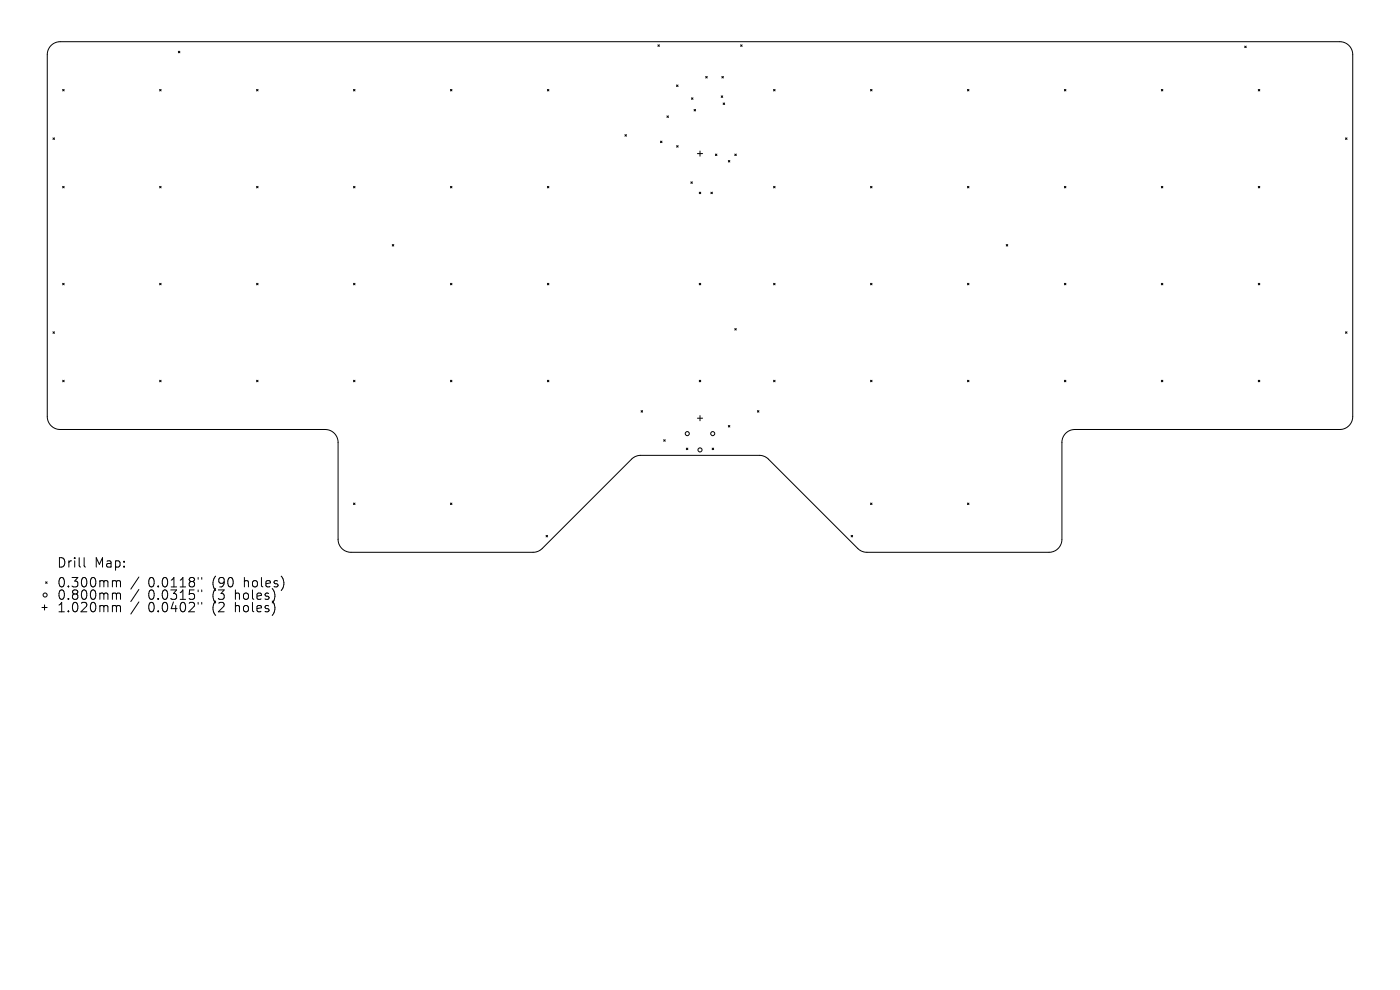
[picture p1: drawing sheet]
<svg xmlns="http://www.w3.org/2000/svg" width="297mm" height="210mm" viewBox="0 0 297 210" stroke-linecap="round" stroke-linejoin="round" font-family="sans-serif">
<defs><g id="words">
<g font-size="2.8">
<text x="12" y="120.7">Drill</text>
<text x="12" y="124.9">0.300mm</text>
<text x="20" y="120.7">Map:</text>
<text x="31.4" y="124.9">0.0118&quot;</text>
<text x="45.2" y="124.9">(90</text>
<text x="52" y="124.9">holes)</text>
<text x="12" y="127.5">0.800mm</text>
<text x="12" y="130.2">1.020mm</text>
<text x="31.4" y="127.5">0.0315&quot;</text>
<text x="31.4" y="130.2">0.0402&quot;</text>
<text x="45.2" y="127.5">(3</text>
<text x="45.2" y="130.2">(2</text>
<text x="50.1" y="127.5">holes)</text>
<text x="50.1" y="130.2">holes)</text>
</g>
</g></defs>
<g fill="none" stroke="#000" stroke-width=".21">
<path d="M10.8 9.6a2.74 2.74 0 0 1 2-.8h271.4a2.74 2.74 0 0 1 2.8 2.8v76.8a2.74 2.74 0 0 1-2.8 2.7h-56.2a2.74 2.74 0 0 0-2.7 2.8v20.5a2.74 2.74 0 0 1-2.8 2.8h-38.6a2.74 2.74 0 0 1-1.9-.8l-19-19a2.74 2.74 0 0 0-1.9-.8h-25.2a2.74 2.74 0 0 0-1.9 .8l-19 19a2.74 2.74 0 0 1-1.9 .8h-38.6a2.74 2.74 0 0 1-2.8-2.8v-20.5a2.74 2.74 0 0 0-2.7-2.8h-56.2a2.74 2.74 0 0 1-2.8-2.7v-76.8a2.74 2.74 0 0 1 .8-2zM13.3 19l.3 .3M13.6 19l-.3 .3M33.9 19l.3 .3M34.2 19l-.3 .3M37.8 10.9l.4 .3M38.2 10.9l-.4 .3M54.4 19l.3 .3M54.7 19l-.3 .3M75 19l.3 .3M75.3 19l-.3 .3M95.6 19l.3 .3"/>
<path d="M95.9 19l-.3 .3M116.1 19l.3 .3M116.4 19l-.3 .3M139.6 9.5l.3 .3M139.9 9.5l-.3 .3M143.5 18l.3 .3M143.8 18l-.3 .3M149.7 16.2l.3 .3M150 16.2l-.3 .3M153.1 16.2l.4 .3M153.5 16.2l-.4 .3M157.1 9.5l.3 .3"/>
<path d="M157.4 9.5l-.3 .3M164.1 19l.3 .3M164.4 19l-.3 .3M184.7 19l.3 .3M185 19l-.3 .3M205.2 19l.4 .3M205.6 19l-.4 .3M225.8 19l.3 .3M226.1 19l-.3 .3M246.4 19l.3 .3M246.7 19l-.3 .3M264.1 9.8l.3 .3"/>
<path d="M264.4 9.8l-.3 .3M266.9 19l.4 .3M267.3 19l-.4 .3M11.2 29.2l.4 .4M11.6 29.2l-.4 .4M13.3 39.5l.3 .4M13.6 39.5l-.3 .4M33.9 39.5l.3 .4M34.2 39.5l-.3 .4M54.4 39.5l.3 .4M54.7 39.5l-.3 .4M75 39.5l.3 .4"/>
<path d="M75.3 39.5l-.3 .4M95.6 39.5l.3 .4M95.9 39.5l-.3 .4M116.1 39.5l.3 .4M116.4 39.5l-.3 .4M132.6 28.6l.3 .3M132.9 28.6l-.3 .3M140.1 29.9l.3 .4M140.4 29.9l-.3 .4M141.5 24.6l.3 .3M141.8 24.6l-.3 .3M143.5 30.9l.4 .3"/>
<path d="M143.9 30.9l-.4 .3M146.6 38.6l.3 .3M146.7 20.7l.3 .4M146.9 38.6l-.3 .3M147 20.7l-.3 .4M147.2 23.2l.4 .3M147.6 23.2l-.4 .3M148 32.6h1.1M148.5 32v1.1M151.8 32.7l.3 .3M152.1 32.7l-.3 .3M153 20.3l.3 .4"/>
<path d="M153.3 20.3l-.3 .4M153.4 21.8l.3 .4M153.7 21.8l-.3 .4M154.5 34l.3 .4M154.8 34l-.3 .4M155.9 32.7l.3 .3M156.2 32.7l-.3 .3M164.1 39.5l.3 .4M164.4 39.5l-.3 .4M184.7 39.5l.3 .4M185 39.5l-.3 .4M205.2 39.5l.4 .4"/>
<path d="M205.6 39.5l-.4 .4M225.8 39.5l.3 .4M226.1 39.5l-.3 .4M246.4 39.5l.3 .4M246.7 39.5l-.3 .4M266.9 39.5l.4 .4M267.3 39.5l-.4 .4M285.4 29.2l.4 .4M285.8 29.2l-.4 .4M83.2 51.9l.3 .3M83.5 51.9l-.3 .3M148.3 40.8l.4 .3"/>
<path d="M148.7 40.8l-.4 .3M150.8 40.8l.3 .3M151.1 40.8l-.3 .3M213.5 51.9l.3 .3M213.8 51.9l-.3 .3M11.2 70.4l.4 .3M11.6 70.4l-.4 .3M13.3 60.1l.3 .3M13.6 60.1l-.3 .3M33.9 60.1l.3 .3M34.2 60.1l-.3 .3M54.4 60.1l.3 .3"/>
<path d="M54.7 60.1l-.3 .3M75 60.1l.3 .3M75.3 60.1l-.3 .3M95.6 60.1l.3 .3M95.9 60.1l-.3 .3M116.1 60.1l.3 .3M116.4 60.1l-.3 .3M148.3 60.1l.4 .3M148.7 60.1l-.4 .3M155.9 69.7l.3 .3M156.2 69.7l-.3 .3M164.1 60.1l.3 .3"/>
<path d="M164.4 60.1l-.3 .3M184.7 60.1l.3 .3M185 60.1l-.3 .3M205.2 60.1l.4 .3M205.6 60.1l-.4 .3M225.8 60.1l.3 .3M226.1 60.1l-.3 .3M246.4 60.1l.3 .3M246.7 60.1l-.3 .3M266.9 60.1l.4 .3M267.3 60.1l-.4 .3M285.4 70.4l.4 .3"/>
<path d="M285.8 70.4l-.4 .3M13.3 80.7l.3 .3M13.6 80.7l-.3 .3M33.9 80.7l.3 .3M34.2 80.7l-.3 .3M54.4 80.7l.3 .3M54.7 80.7l-.3 .3M75 80.7l.3 .3M75.3 80.7l-.3 .3M95.6 80.7l.3 .3M95.9 80.7l-.3 .3M116.1 80.7l.3 .3"/>
<path d="M116.4 80.7l-.3 .3M136 87.1l.3 .3M136.3 87.1l-.3 .3M140.8 93.3l.3 .3M141.1 93.3l-.3 .3M145.6 95.1l.3 .3M145.9 95.1l-.3 .3M148 88.7h1.1M148.3 80.7l.4 .3M148.5 88.2v1.1M148.7 80.7l-.4 .3M151.1 95.1l.3 .3"/>
<path d="M151.4 95.1l-.3 .3M154.5 90.3l.3 .3M154.8 90.3l-.3 .3M160.7 87.1l.3 .3M161 87.1l-.3 .3M164.1 80.7l.3 .3M164.4 80.7l-.3 .3M184.7 80.7l.3 .3M185 80.7l-.3 .3M205.2 80.7l.4 .3M205.6 80.7l-.4 .3M225.8 80.7l.3 .3"/>
<path d="M226.1 80.7l-.3 .3M246.4 80.7l.3 .3M246.7 80.7l-.3 .3M266.9 80.7l.4 .3M267.3 80.7l-.4 .3M17.8 118.3v1.7l.3 .3M75 106.7l.3 .3M75.3 106.7l-.3 .3M95.6 106.7l.3 .3M95.9 106.7l-.3 .3M115.8 113.6l.4 .3M116.2 113.6l-.4 .3"/>
<path d="M180.6 113.6l.3 .3M180.9 113.6l-.3 .3M184.7 106.7l.3 .3M185 106.7l-.3 .3M205.2 106.7l.4 .3M205.6 106.7l-.4 .3M8.9 128.9h1.1M9.4 128.3v1.1M9.7 123.4l.3 .3M10 123.4l-.3 .3M24.1 123.2l.5 .1 .1 .2M24.1 125.8l.5 .1 .1 .2"/>
<path d="M24.1 128.4l.5 .1 .1 .2M24.7 123.5l.3-.3 .5 .1 .1 1.2M24.7 123.5v1M24.7 126.1v1M24.7 128.7v1.1M24.7 126.1l.3-.3 .5 .1 .1 1.2M24.7 128.7l.3-.3 .5 .1 .1 1.3M29.5 122.4l-1.7 2.6M29.5 125l-1.7 2.6M29.5 127.7l-1.7 2.6M42 122.5v.4M42 125.1v.4"/>
<path d="M42 127.8v.4M42.8 122.5v.4M42.8 125.1v.4M42.8 127.8v.4"/>
<circle cx="145.8" cy="92" r=".43"/>
<circle cx="148.5" cy="95.4" r=".43"/>
<circle cx="151.2" cy="92" r=".43"/>
<circle cx="9.6" cy="126.2" r=".43"/>
</g>
<use href="#words"/>
</svg>
